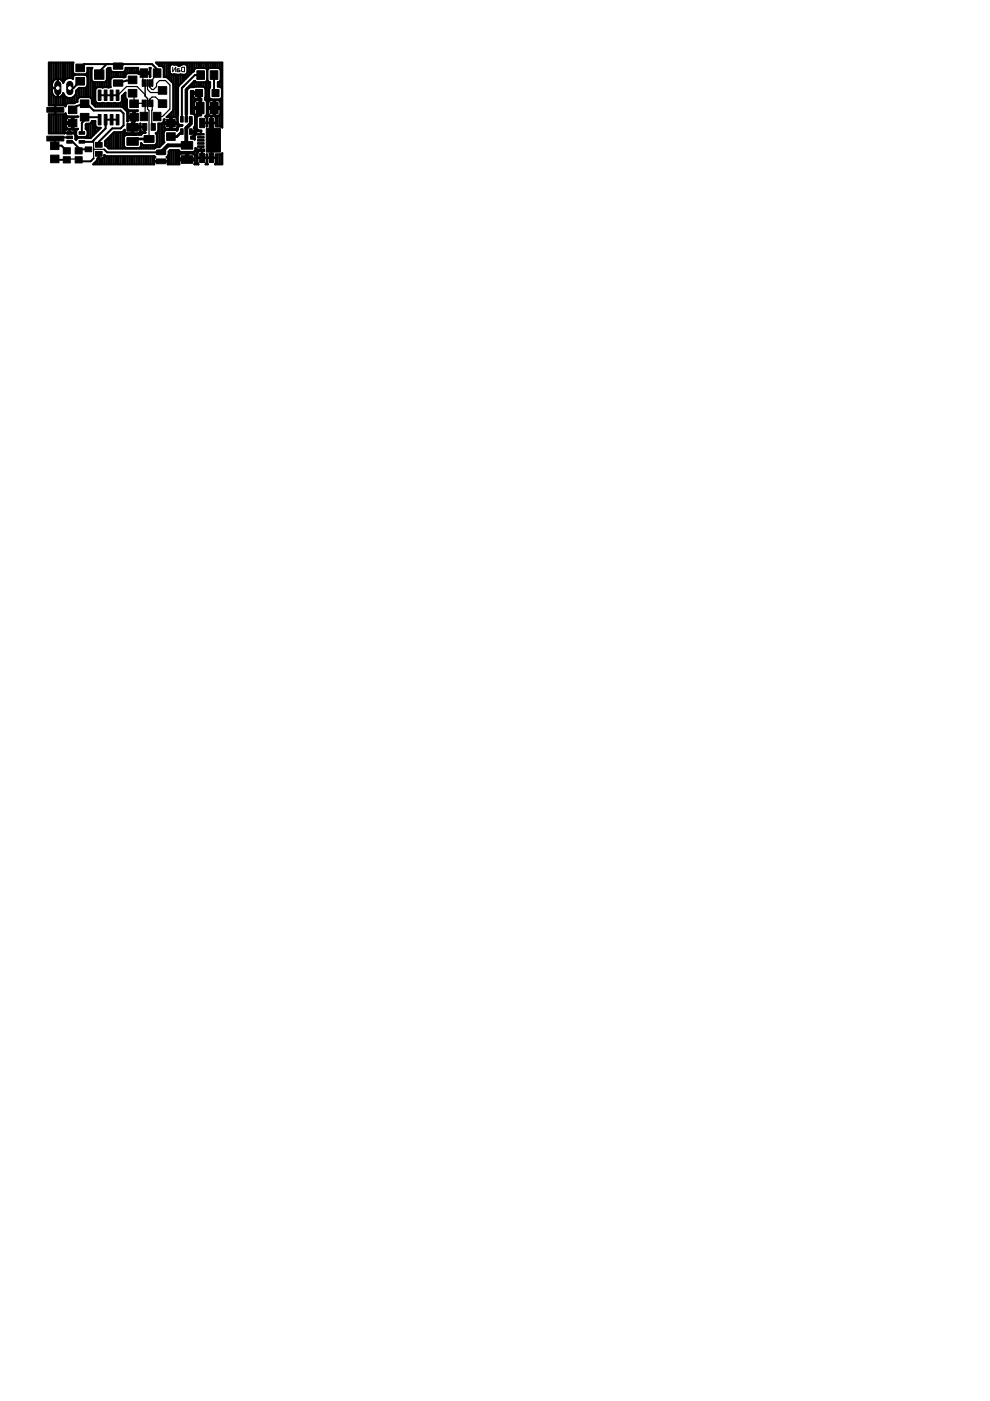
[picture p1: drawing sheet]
<svg xmlns="http://www.w3.org/2000/svg" width="210mm" height="297mm" viewBox="0 0 210 297" stroke-linecap="round" stroke-linejoin="round" font-family="sans-serif">
<g fill="#000" stroke="#000" stroke-width=".21">
<path d="M36.6 14.3v.9zM37.3 14.3v.9zM37.3 14.3l-.7 .9zM37.5 14.7v.5zM37.5 15.2h.5zM37.5 14.7l.2-.1zM37.7 14.6h.3zM38 15.2l.2-.2zM37.5 14.9h.5zM38 14.9l.2 .1zM38.5 14.4v.6zM38.5 14.4l.1-.1z"/>
<path d="M38.5 15l.1 .2zM38.6 14.3h.5zM39.1 14.3v.9zM38.6 15.2h.5z"/>
<path d="M33.1 31.9l.5-.1 1.5 .1v.8l-.5 .1-1.4-.1z" fill-rule="evenodd"/>
</g>
<g fill="#000" stroke="#000" stroke-width=".21">
<path d="M16.1 13.6h1.8v1.6h-1.8zM16.1 16.4h1.8v1.6h-1.8zM20 14.8h2v2h-2zM20.8 19.1h.6v2.2h-.6zM22.1 19.1h.6v2.2h-.6zM23.4 19.1h.6v2.2h-.6zM24 17h2v1.3h-2zM24 13.4h2v1.3h-2zM24.6 19.1h.6v2.2h-.6zM27.2 16.1h1.8v1.6h-1.8zM27.2 19h1.8v1.6h-1.8zM29.7 14.6h1.6v1.8h-1.6z"/>
<path d="M30.1 16.9h.3v1.4h-.3zM30.6 16.9h.3v1.4h-.3zM31.1 16.9h.3v1.4h-.3zM31.6 16.9h.3v1.4h-.3zM32.1 16.9h.3v1.4h-.3zM32.5 14.6h1.6v1.8h-1.6zM33.6 18.4h1.7v1.6h-1.7zM41.5 19h1.4v1.5h-1.4zM41.7 15h1.6v1.8h-1.6zM44.6 15h1.6v1.8h-1.6zM45 19h1.4v1.5h-1.4zM9.9 28.9h3.6v1h-3.6z"/>
<path d="M9.9 22.8h3.6v1h-3.6zM10.7 32.9h1.8v1.6h-1.8zM10.7 30.1h1.8v1.6h-1.8zM13.4 31.3h1.5v1.3h-1.5zM13.4 33.2h1.5v1.3h-1.5zM14.2 29.8h1.1v.6h-1.1zM14.2 28.8h1.1v.6h-1.1zM14.2 27.9h1.1v.6h-1.1zM14.5 22.5h1.8v1.6h-1.8zM14.5 25.3h1.8v1.6h-1.8zM15.9 31.3h1.5v1.3h-1.5zM15.9 33.2h1.5v1.3h-1.5z"/>
<path d="M16.8 27.9h1.1v.6h-1.1zM16.8 29.8h1.1v.6h-1.1zM17 24h1.9v1.7h-1.9zM17 21.2h1.9v1.6h-1.9zM18.1 31.2h1.4v1h-1.4zM20.3 32.1h1.4v1h-1.4zM20.3 30.2h1.4v1h-1.4zM20.8 24.3h.6v2.2h-.6zM22.1 24.3h.6v2.2h-.6zM23.4 24.3h.6v2.2h-.6zM24.6 24.3h.6v2.2h-.6zM26.9 29.2h2.4v1.6h-2.4z"/>
<path d="M26.9 26.2h2.4v1.6h-2.4zM27.5 21.2h1.8v1.6h-1.8zM27.5 24h1.8v1.7h-1.8zM29.7 23.8h1.6v1.8h-1.6zM30.1 21.2h.3v1.4h-.3zM30.2 26.2h.9v1.4h-.9zM30.5 28.7h2.2v1.5h-2.2zM30.6 21.2h.3v1.4h-.3zM31.1 21.2h.3v1.4h-.3zM31.6 21.2h.3v1.4h-.3zM32 26.2h.9v1.4h-.9zM32.1 21.2h.3v1.4h-.3z"/>
<path d="M32.5 23.8h1.6v1.8h-1.6zM33.1 33.7h2v1h-2zM33.6 21.2h1.7v1.6h-1.7zM35.3 28.2h1.8v1.6h-1.8zM35.3 25.3h1.8v1.6h-1.8zM38.3 24.7h.5v1.2h-.5zM38.3 27.3h.5v1.2h-.5zM38.4 30h2.5v1.6h-2.5zM38.4 33h2.5v1.6h-2.5zM39.2 24.7h.6v1.2h-.6zM40.2 24.7h.5v1.2h-.5zM40.2 27.3h.5v1.2h-.5z"/>
<path d="M41.7 21.7h1.6v2.4h-1.6zM41.9 28.3h1.4v.3h-1.4zM41.9 30.9h1.4v.3h-1.4zM41.9 29h1.4v.3h-1.4zM41.9 29.6h1.4v.3h-1.4zM41.9 30.2h1.4v.4h-1.4zM42.3 32.5h1v2h-1zM42.3 25.1h1v2h-1zM43.7 27.3h3v5h-3zM44.3 25.1h1v2h-1zM44.3 32.5h1v2h-1zM44.6 21.7h1.6v2.4h-1.6z"/>
</g>
<g fill="#000" stroke="#000" stroke-width=".42">
<path d="M10.4 13.3v9zM10.6 13.3v9zM10.9 13.3v9zM11 18.7v.8zM11 18.7h1.2zM11 17.8v.8zM11.1 17.6l-.1 .2zM11 19.5l.1 .2zM11.1 17.4v.2zM11.1 19.7v.2zM11.2 17.3l-.1 .1zM11.3 17.1l-.1 .2z"/>
<path d="M11.3 17.1l.2-.1zM11.3 13.3v3.8zM11.5 17l.1-.1zM11.6 16.9l.2-.1zM11.7 13.3v3.5zM11.8 16.8l.2-.1zM12 16.7h.1zM12.1 13.3v3.4zM12.2 18.7v1.9zM11 18.6h1.2zM12.2 16.7v1.9zM12.3 16.7v1.9z"/>
<path d="M12.3 16.7h.2zM12.4 13.3v3.4zM12.5 16.7l.2 .1zM12.7 16.8l.2 .1zM12.8 13.3v3.5zM12.9 16.9l.1 .1zM13 17l.2 .1zM13.2 17.1l.1 .2zM13.2 13.3v3.8zM13.3 17.3l.1 .1zM13.4 19.9l-.1 .2zM13.4 17.4v.2z"/>
<path d="M13.4 19.7v.2zM13.6 17.1l-.2 .5zM13.6 13.3v4zM13.6 17.1l.4-.4zM13.9 13.3v3.5zM14 16.7l.5-.2zM14.3 13.3v3.3zM14.5 16.5h.5zM14.7 13.3v3.2zM15 16.5l.5 .2zM15.1 13.3v3.2zM15.5 13.3v3.4z"/>
<path d="M15.5 13.5v1.8zM15.6 13.3l-.1 .2zM15.5 16.3v.4zM15.6 16.1l-.1 .2zM15.5 15.3l.1 .2zM10.4 13.3h5.2zM15.6 16.1l.2-.2zM14.8 18.7h.8zM15.6 15.5l.2 .2zM15.8 15.9l.2-.1zM15.8 15.7v.2zM15.8 15.7l.2 .1z"/>
<path d="M16 15.8h2zM16.1 19.2v.5zM16.1 19.7l-.2 .5zM16.2 19.2v2.5zM16.6 18.8v2zM16.1 19.2l.6-.6zM16.9 18.6v2zM17 17.2l-1.4 1.5zM17.3 18.6v2zM17.7 18.6v2zM17.8 13.6l-.8 .8zM18 15.8l.2 .1z"/>
<path d="M16.7 18.6h1.3zM18.1 18.6v2zM18 15.8l.2-.1zM18.2 15.9l.2 .2zM18 18.6l.2-.1zM18.4 15.5l-.2 .2zM18.4 16.1l.1 .2zM18.2 18.5l.2-.1zM18.4 15.5v.6zM18.4 18.3v2.3zM18.5 14.4v.9zM18.5 15.3l-.1 .2z"/>
<path d="M18.5 16.3v1.9zM18.5 18.2l-.1 .2zM18.8 14.4v6.2zM19.2 14.4v6.3zM19.4 14.7v2.2zM19.5 14.5l-.1 .2zM19.4 16.9l.1 .2zM19.6 17.2v4.8zM18.5 14.4h1.1zM19.5 17.1l.2 .2zM19.7 17.3l.2 .1zM19.9 17.4v5z"/>
<path d="M20.3 18.8l-.1 .2zM20.3 17.4v1.4zM20.3 18.8l.2-.2zM20.5 18.6l.2-.1zM20.7 17.4v1.1zM20.7 18.5h.8zM21 15.2v.6zM21.1 17.4v1.1zM21.4 17.4v1.1zM21.5 18.5l.3 .1zM21.8 18.6l.2-.1zM21.8 17.4v1.2z"/>
<path d="M22 18.5h.8zM19.9 17.4h2.3zM22.2 17.4v1.1zM22.2 17.4l.2-.1zM22.5 17.1l-.1 .2zM22.5 17.1v1.4zM22.6 13.6l-1.6 1.6zM22.6 14.7v2.2zM22.6 16.9l-.1 .2zM22.8 18.5l.2 .1zM22.9 14.4v4.1zM23 14.4l-.4 .3z"/>
<path d="M23 18.6l.2-.1zM17.8 13.6h5.2zM22.6 13.6h.4zM23 14.4h.2zM23.2 18.5h.3zM23.3 14.4v4.1zM23.4 16.8v1.6zM23.5 16.6l-.1 .2zM23.4 14.4v.4zM23.2 14.4h.2zM23.4 18.4l.1 .1zM23.5 16.6l.2-.2z"/>
<path d="M23.4 14.8l.1 .2zM23.7 16.4l.2-.1zM23.5 15l.2 .2zM23.7 15.2v1.2zM23.9 16.3h2.2zM23.7 15.2l.2 .1zM24 15.3v1zM24.4 15.3v1zM23 13.6h1.6zM24.8 15.3v1zM25.1 13.9l-.1 .1zM24.6 13.6l.4 .4z"/>
<path d="M25.2 15.3v1zM25.5 15.3v1zM25 14h.8zM25.9 15.3v1zM26.1 16.3l.2 .1zM23.9 15.3h2.2zM26.2 13.6l-.4 .4zM26.3 16.4l.3-.1zM26.3 15.2v1.2zM26.3 19.9v3.1zM26.1 15.3l.3-.1zM26.5 15l-.1 .2z"/>
<path d="M26.6 19.6l-.8 .8zM26.6 16v.3zM26.7 15.8l-.1 .2zM26.6 14.4v.4zM26.6 14.8l-.1 .2zM26.7 14.4v1.4zM26.7 15.8l.2-.2zM25 17.6l1.8-.5zM26.9 15.6l.2-.1zM27.1 14.4v1.1zM27.1 15.5h2zM27.4 14.4v1.1z"/>
<path d="M27.8 14.4v1.1zM26.8 17.1h1.2zM28.1 16.9l-.1 .2zM28.2 14.4v1.1zM28.5 14.4v1.1zM28.9 14.4v1.1zM29.1 15.5l.3 .1zM29.3 14.5v.8zM29.3 14.4v.1zM26.6 14.4h2.7zM29.3 15.3v.3zM29.4 15.7h.9z"/>
<path d="M28.7 15.2h.8zM29.7 15.3v.4zM30 15.3v.4zM29.5 15.2l.8 .7zM30.3 15.3v.4zM29.3 15.3h1zM30.7 15.3v.4zM30.7 15.7h1.1zM30.8 15.3v.4zM31.2 15.3v.4zM31.5 15.3v.4zM31.7 14.4l.1 .1z"/>
<path d="M31.8 14.5v.8zM30.7 15.3h1.1zM31.8 15.7v.6zM31.9 16.2l-.1 .1zM31.9 14.5v1.7zM31.7 14.4h.2zM26.2 13.6h6zM33.1 13.3l.7 .7zM33.4 14.8l-.1 .7zM33.4 13.3v.3zM32.2 13.6l1.2 1.2zM33.8 14h.4z"/>
<path d="M33.8 13.3v.7zM34.2 13.3v.7zM34.2 14l.3 .1zM34.5 14.1l.1 .1zM34.5 13.3v.8zM34.6 14.2l.1 .3zM34.7 14.5v1.8zM34.7 16.3h.5zM34.9 13.3v3zM35.2 16.3l.3 .1zM35.3 13.3v3.1zM35.5 16.4l.2 .3z"/>
<path d="M35.6 13.3v3.3zM35.7 16.7l1 .9zM36 14.1v1zM36.1 13.9l-.1 .2zM36 13.3v.7zM36 15.5v1.5zM36.1 13.9l.2-.2zM36.3 13.7l.2-.1zM36.4 13.3v.4zM36.4 15.8v1.6zM36.5 13.6h.2zM36.7 17.6l.1 .3z"/>
<path d="M36.7 13.6l.2 .1zM36.8 17.9v.3zM36.8 18.2v5.1zM36.8 13.3v.3zM36.8 15.8v9zM36.9 15.8l.2 .1zM37.1 13.3v.3zM37.1 15.9v8.9zM37.1 15.9h.3zM37.5 13.3v.4zM37.5 15.9v9.2zM37.8 18.5v.3z"/>
<path d="M37.9 18.2l-.1 .3zM37.8 13.9h.3zM37.9 18.2l.7-.7zM37.9 13.3v.6zM37.9 15.9v2.3zM37.4 15.9h.5zM38.1 13.9l.2-.2zM37.9 15.9h.3zM38.3 13.3v.4zM38.3 15.8v2zM38.2 15.9l.1-.1zM38.3 13.7l.2-.1z"/>
<path d="M38.3 15.8l.2 .1zM38.5 13.6h.7zM38.6 18.7v6.6zM38.6 17.5l2.3-2.3zM38.6 13.3v.3zM38.6 15.9v1.5zM38.5 15.9h.3zM39 13.3v.3zM39 15.9v1.2zM38.7 18.5l.4-.3zM38.6 18.7l.5-.5zM38.8 15.9h.4z"/>
<path d="M39.2 13.6l.3 .1zM39.4 19v5.2zM39.4 13.3v.4zM39.4 15.8v.9zM39.2 15.9l.3-.2zM39.5 13.7l.2 .2zM39.8 18.8l-.1 .3zM39.7 15.6l-.2 .1zM39.7 13.9l.1 .2zM39.7 18.6l-.3 .4zM39.8 15.1v.2zM39.8 15.3l-.1 .3z"/>
<path d="M39.8 14.1v.3zM39.8 14.4v.7zM39.8 13.3v3zM39.8 18.6v.3zM39.8 18.8l.2-.2zM40 18.6l.3-.1zM40.1 13.3v2.6zM40.1 18.2v.4zM40.3 18.5h.3zM40.5 19.3v4.8zM40.5 13.3v2.3zM40.5 17.9v.6z"/>
<path d="M40.6 18.5h.5zM40.9 15.2l.2-.1zM40.9 13.3v1.9zM40.9 17.5v1zM40.9 19.3v4.8zM41 19.9h1zM41 19.3v.3zM40.5 19.3h.5zM41.1 18.5l.2-.1zM41.1 14.9v.2zM41.2 14.7l-.1 .2zM41.4 14.5l-.2 .2z"/>
<path d="M41.2 17.2l-1.5 1.4zM41.3 13.3v1.3zM41.3 17.2v1.2zM41.3 19.6v.3zM41.3 15.9l-2.2 2.3zM41.3 18.4h1.8zM41.4 14.5l.2-.1zM41.2 17.2l.2 .1zM41.6 14.4h1.9zM41.4 17.3l.2 .1zM41.6 13.3v1.1zM41.6 17.4v1z"/>
<path d="M41.6 19.6v.3zM42 13.3v1.1zM42 17.4v1zM42 19.6v.3zM42 19.9v1zM41 19.6h1zM42.2 19.7l.3 .3zM42 19.9h.4zM42.4 13.3v1.1zM42.4 17.4v1zM42.5 20v2.9zM42.4 15.8l.1 .1z"/>
<path d="M41.3 15.9h1.2zM42.8 13.3v1.1zM42.8 17.4v1zM43.1 18.4l.2 .1zM43.1 13.3v1.1zM43.1 17.4v1zM43.3 18.5l.2 .1zM43.5 14.4l.2 .1zM41.6 17.4h1.9zM43.5 18.6l.1 .3zM43.5 13.3v1.1zM43.5 17.4v1.3z"/>
<path d="M43.6 18.9v1.7zM43.7 14.5l.2 .2zM43.5 17.4l.2-.1zM43.9 14.7v.2zM43.9 17.2l-.2 .1zM43.9 13.3v1.5zM43.9 17.1v7.9zM43.9 14.9v2.1zM43.9 17v.2zM44 14.9v2.1zM44.1 14.7l-.1 .2zM44 17l.1 .2z"/>
<path d="M44.2 14.5l-.1 .2zM44.1 17.2l.1 .1zM44.2 14.5l.2-.1zM44.3 13.3v1.2zM44.3 17.4v4.1zM44.4 18.6l-.1 .3zM44.4 18.6l.2-.1zM44.2 17.3l.2 .1zM44.4 14.4h1.9zM44.6 17.4v1.1zM44.6 13.3v1.1zM45 13.3v1.1z"/>
<path d="M45.4 13.3v1.1zM45.4 19.4l.3 .3zM45.4 15.9v3.5zM45.8 13.3v1.1zM46.1 13.3v1.1zM46.2 17.4v1zM46.2 18.4h.4zM46.3 14.4l.2 .1zM46.5 13.3v1.2zM46.5 17.4v1zM46.3 17.4l.2-.1zM46.5 14.5l.2 .2z"/>
<path d="M46.6 18.4l.2 .1zM46.7 17.2l-.2 .1zM46.7 14.7l.1 .2zM46.8 14.9v2.1zM46.8 17l-.1 .2zM46.8 18.5l.2 .1zM46.9 13.3v5.2zM47 18.6l.1 .3zM47.1 18.9v1.7zM33.1 13.3h14zM10.4 24.2v4.1zM10.4 28.3h3.2z"/>
<path d="M10.4 22.3h1.3zM10.6 24.2v4.1zM10.9 24.2v4.1zM11.1 19.9l.1 .2zM11.2 20.1l.1 .1zM11.3 20.2v2.1zM11.3 24.2v4.1zM11.3 20.2l.2 .2zM11.5 20.4l.1 .1zM11.6 29.5v1.4zM11.6 30.9h1.4zM11.7 23.3v.9z"/>
<path d="M10.4 24.2h1.3zM11.7 22.3v.9zM11.7 20.5v2.7zM11.7 23.3v5zM11.7 29.4l-.1 .1zM11.7 29.1v.3zM11.8 23.3v.9zM11.8 22.3v.9zM11.8 22.3h1.8zM11.6 20.5l.2 .1zM11.6 33.7l.2 .2zM11.8 20.6h.2z"/>
<path d="M12.1 20.6v1.7zM12.1 24.2v4.1zM12 20.6h.1zM12.3 18.7v1.9zM12.4 20.6v1.7zM12.4 24.2v4.1zM12.3 20.6h.2zM12.5 20.6h.2zM12.8 20.5v1.8zM12.8 24.2v4.1zM12.7 20.6l.2-.1zM12.9 20.5l.1-.1z"/>
<path d="M13 30.9l1.2 1.1zM13.2 20.2l-.2 .2zM13.2 20.2v2.1zM13.2 24.2v4.1zM13.3 20.1l-.1 .1zM11.8 24.2h1.8zM13.6 22.3l.1 .1zM13.6 20.1v2.2zM13.6 24.2v4.1zM13.4 19.7l.2 .5zM13.6 24.2h.1zM13.7 28.2h1.1z"/>
<path d="M13.7 27.9v.3zM13.7 27.7v.2zM13.7 22.4h.1zM13.8 27.6l-.1 .1zM13.7 24.2h.1zM13.8 27.6l.1-.1zM13.8 22.4l.1 .1zM13.9 24.1l-.1 .1zM13.9 24v.2zM13.9 22.4v.2zM14 22.1l-.1 .3zM13.9 20.5v1.8z"/>
<path d="M13.9 24.3v3.2zM14 27.5h.1zM13.9 24.2l.1 .2zM14 22.1l.2-.1zM13.6 20.2l.4 .4zM14.1 26.3v.6zM14.1 26.3h1.1zM14.1 25.2v.7zM14.1 25.1v.1zM14.1 26.9v.2zM14.2 25l-.1 .1zM14.1 27.5h.7z"/>
<path d="M14.1 27.1l.1 .1zM14.2 25v-.1zM11.8 33.9h2.4zM14 24.4l.2 .2zM14.2 22l.2-.1zM14.2 27.2v.1zM14.2 24.9h.2zM14.3 20.7v1.2zM14.3 24.7v.2zM14.3 25.9v.4zM14.3 27.3v.2zM14.2 27.3h.2z"/>
<path d="M14.4 24.9l.1-.1zM14.2 24.6l.2 .1zM14.4 21.9h1.3zM14.4 27.3h.1zM14.5 24.8h.7zM14 20.6l.5 .2zM14.7 20.8v1.1zM14.7 24.7v.1zM14.7 25.9v.4zM14.8 27.5v.7zM14.8 27.5h.6zM14.8 28.2h1z"/>
<path d="M11.7 29.1h3.1zM14.5 20.8h.5zM15.1 20.8v1.1zM15.1 24.7v.1zM15.1 25.9v.4zM15.2 26.3v1zM14.5 27.3h.7zM15.2 25.9v.4zM14.1 25.9h1.1zM15.2 24.8v1.1zM15.2 25.9h.4zM15.4 27.5h.1z"/>
<path d="M14.8 30.1h.6zM15.5 20.6v1.3zM15.5 24.7v1.2zM15.5 26.3v1.2zM15.5 27.5h.1zM15 20.8l.6-.2zM15.6 26.3v1zM15.2 26.3h.4zM15.6 24.8v1.1zM15.6 24.8h.8zM15.6 27.5l.1 .1zM15.7 27.6l.1 .1z"/>
<path d="M15.8 27.7v.2zM15.8 27.9v.3zM15.8 28.2v.2zM15.8 20.3v1.5zM15.8 24.7v.1zM15.8 27.3v1.2zM15.9 28.5l.1 .2zM15.9 21.7h.1zM15.9 20.2l-.3 .4zM16 28.7v.8zM16 29.5l.1 .2zM16 21.7h.1z"/>
<path d="M16.1 21.7l.3-.1zM16.1 27.8v.8zM16.2 27.6l-.1 .2zM16.2 29.5l-.1 .2zM16.2 24.7v.1zM16.2 27.3v.4zM16.2 28.7v.9zM16.1 28.6l.1 .2zM16.2 27.6l.2-.2zM16.2 29.5l.2-.2zM15.4 23.3l.8-.8zM15.6 27.3h.8z"/>
<path d="M16.2 28.8l.2 .2zM16.4 27.4l.1-.1zM16.4 29.3l.2-.1zM16.4 24.7v.1zM14.4 24.7h2zM16.4 21.1v.5zM16.5 20.8l-.1 .3zM16.4 27.3h.1zM16.5 20.8l.2-.1zM16.6 29v.2zM16.4 29l.2 .1zM16.6 29.2h1.5z"/>
<path d="M15.4 30.1l1.3 1.2zM16.7 31.3v.7zM16.7 31.7v.3zM16.7 20.7l.2-.1zM16.9 20.6h2.1zM16.9 29.1v.1zM16.7 33.9h.3zM17.3 29.1v.1zM17 33.9l.3 .3zM17.4 26.1v2.1zM17.7 29.1v.1zM16.2 22.5l1.7-.5z"/>
<path d="M17.9 25.5l-.5 .6zM17.9 24.8v.7zM18.1 29.1v.1zM16.6 29.1h1.5zM18.1 29.2l.1 .1zM18.2 26.4v.9zM18.2 27.3l.1 .1zM18.2 29.3h1zM18.3 27.4l.2 .2zM18.1 29.1l.2-.1zM18.3 26.2l-.1 .2zM18.4 26.2v1.3z"/>
<path d="M18.4 28.8v.5zM18.5 27.6l.1 .2zM18.3 29l.2-.2zM18.6 27.8v.8zM18.6 28.6l-.1 .2zM16.7 31.7h2.1zM18.8 26.2v3.1zM17.9 22l1 .5zM18.3 26.2h.7zM19 20.6l.2 .1zM19.2 26.2v3.1zM19 26.2h.2z"/>
<path d="M19.2 20.7l.2 .1zM21.4 27.1l-2.2 2.2zM17.3 34.2h1.9zM19.4 26l-.2 .2zM19.4 20.8l.1 .3zM19.5 25.8l-.1 .2zM19.5 21.1v.8zM19.5 21.9l.7 .7zM17.4 30.1h2.1zM19.6 25.7v3.2zM19.7 34.8h13zM19.2 34.2l.7-.6z"/>
<path d="M19.5 30.1l.4-.3zM22.4 27.2l-2.5 2.6zM18.9 22.5l1 .9zM19.9 34.7l-.2 .1zM19.9 25.7v2.9zM19.9 34.6v.2zM20.2 22.6h5.5zM20.2 25.7v.9zM19.5 25.7h.7zM20.2 19v2.4zM20.3 21.6v1zM20.3 26.8v1.4z"/>
<path d="M20.3 34.3v.5zM20.2 26.6l.1 .2zM20.2 21.4l.1 .2zM20.3 26.8l.2 .2zM20.3 21.6l.2 .2zM20.6 34l-.7 .7zM20.7 33.6v.1zM20.7 33.7l-.1 .3zM20.7 21.9v.7zM20.7 27.1v.7zM20.7 33.6v1.2zM20.5 27l.2 .1z"/>
<path d="M20.5 21.8l.2 .1zM20.9 32.7v.9zM20.7 33.6h.2zM21 30.1v.6zM21 32.7v.9zM21.1 21.9v.7zM21.1 27.1v.3zM21.1 33.6v1.2zM21.1 25.4v.5zM21.1 24.8v.6zM17.9 24.8h3.2zM20.7 27.1h.7z"/>
<path d="M21.4 21.9v.7zM21.4 33.6v1.2zM20.7 21.9h.8zM21 33.6h.7zM21.5 21.9l.3-.1zM21.8 21.8v.8zM21.8 33.5v1.3zM21.7 33.6l.1-.1zM21.8 21.8l.2 .1zM22 33.4l-.1 .1zM22.1 33.3l-.1 .1zM22.1 33.2v.1z"/>
<path d="M22.1 32.9v.3zM22.2 21.9v.7zM22.2 32.9v1.9zM22.2 30l.1 .1zM22.1 32.9l.1 .1zM22.3 30.1v.8zM22.3 30.9l.2 .1zM22.4 25.4h1.3zM22.4 25.4v1.2zM22.4 26.6v.6zM21.1 20.2h1.3zM22.5 31l.6 .5z"/>
<path d="M22.5 21.9v.7zM22.5 29.6v1.4zM22.5 33.1v1.7zM22.2 33l.4 .1zM22.1 31.7l.6 .6zM22 21.9h.8zM22.9 21.8v.8zM22.9 29.3v2.1zM22.9 33.1v1.7zM22.8 21.9l.2-.1zM23.1 31.5h9.6zM23 21.8l.2 .1z"/>
<path d="M23.3 21.9v.7zM23.3 28.9v2.6zM23.3 33.1v1.7zM23.7 25.4h1.2zM22.4 20.2h1.3zM23.7 21.9v.7zM23.7 28.5v3zM23.7 33.1v1.7zM23.8 27.2l-2.8 2.9zM24 21.9v.7zM24 28.2v3.3zM24 33.1v1.7z"/>
<path d="M23.2 21.9h.9zM24.2 28l-2 2zM24.1 21.9l.2-.1zM24.4 21.9v.7zM24.4 28v3.5zM24.4 33.1v1.7zM24.3 21.8l.2 .1zM24.8 21.9v.7zM24.8 28v3.5zM24.8 33.1v1.7zM23.7 20.2h1.2zM25.2 21.9v.7z"/>
<path d="M25.2 28v3.5zM25.2 33.1v1.7zM24.5 21.9h.9zM24.2 28h1.2zM25.5 21.8v.8zM25.5 28v3.5zM25.5 33.1v1.7zM25.4 21.9l.2-.1zM25.6 23.4l.6 .7zM19.9 23.4h5.7zM23.8 27.2h1.8zM25.4 28h.3z"/>
<path d="M25.7 22.6l.3 .1zM25.6 21.8l.2-.2zM25.8 20.4v1zM25.8 21.4v.2zM25.9 20.3v2.4zM25.9 28v3.5zM25.9 33.1v1.7zM25.7 28l.3-.1zM26 22.7l.3 .3zM26.2 24.1v2.5zM26.2 26.6l-.6 .6zM26.3 23l.6 .6z"/>
<path d="M26.3 29.1v1.8zM26.4 28.8l-.1 .3zM26.3 27.6v3.9zM26.3 33.1v1.7zM26.3 30.9l.1 .2zM26.4 28.8l.2-.1zM26.5 27.5v.4zM26.5 27.5l-.5 .4zM26.5 27.9v.1zM26.5 28v.1zM26.4 31.1l.2 .2zM26.6 28.7l.2-.1z"/>
<path d="M26.6 19.6v1.1zM26.5 28.1l.1 .1zM26.7 20.9v2.5zM26.7 28.2v.4zM26.7 31.3v.2zM26.7 33.1v1.7zM26.6 20.7l.1 .2zM26.6 28.2h.1zM26.8 28.6h1.5zM26.6 31.3l.2 .1zM26.7 28.2l.1 .1zM26.7 20.9l.2 .2z"/>
<path d="M26.9 23.6l.1 .3zM26.9 21.1v1.8zM27 23.9v.3zM27 24.2v1.5zM26.9 22.9l.1 .3zM27.1 23.2v2.5zM27.1 28.3v.3zM27.1 33.1v1.7zM27.1 25v.7zM27.1 25h1.1zM27.1 24v.6zM27.1 23.9v.1z"/>
<path d="M27.2 23.8l-.1 .1zM27.2 23.8v-.1zM27 23.2l.2 .1zM27.2 23.7l.1-.1zM27.3 23.6h.2zM27.2 23.3l.2 .1zM27.4 23.4v.2zM27.4 24.6v.4zM27.4 28.3v.3zM27.4 33.1v1.7zM27.5 23.6h.7zM27.8 23.4v.2z"/>
<path d="M27.8 24.6v.4zM27.8 28.3v.3zM27.8 33.1v1.7zM27.9 27.2v1.1zM26.8 28.3h1.1zM27.9 26.1v.7zM27.9 26.8h.4zM28.2 23.4v.2zM28.2 24.6v.4zM28.2 26.1v.7zM28.2 27.2v1.4zM28.2 33.1v1.7z"/>
<path d="M27.9 26.1h.3zM28.2 25v1.1zM27.1 24.6h1.1zM28.2 23.6v1zM28.2 24.6h.4zM28.3 26.8v.4zM28.3 27.2h1.5zM28.3 27.2v1.1zM27.9 27.2h.4zM28.3 25.7v1.1zM28.3 25.7h.3zM28.4 28.6h.2z"/>
<path d="M28.5 23.4v1.2zM28.5 25v.7zM28.5 26.8v.4zM28.5 28.3v.3zM28.5 33.1v1.7zM28.6 25v.7zM28.2 25h.4zM28.6 23.6v1zM28.6 23.6h.5zM28.6 28.6h.2zM28.8 28.6h1.2zM28.9 23.4v.2z"/>
<path d="M28.9 26.8v.4zM28.9 28.3v.3zM28.9 33.1v1.7zM29.2 23.5l-.1 .1zM27.4 23.4h1.8zM29.3 26.8v.4zM29.3 28.3v.3zM29.3 33.1v1.7zM28.3 28.3h1.1zM26.8 31.4h2.6zM29.4 28.3l.1-.1zM29.5 28.2h.1z"/>
<path d="M29.4 31.4l.3-.1zM29.7 26.8v.4zM29.7 28.1v.5zM29.7 31.3v.2zM29.7 33.1v1.7zM29.7 28.1l-.1 .1zM29.7 28v.1zM29.8 26.2v.6zM28.3 26.8h1.5zM29.8 27.2v.7zM29.8 27.9l-.1 .1zM29.8 26.9v.8z"/>
<path d="M29.8 26.9h.9zM29.8 26.2v.7zM29.8 27.7v.1zM29.8 31.1l-.1 .2zM29.8 27.8l.1 .1zM29.9 30.4v.5zM29.9 30.9l-.1 .2zM30 28.4v.2zM29.9 27.9l.1 .1zM30 28.4l.2-.2zM30 30.4v.1zM30 28v.4z"/>
<path d="M30 30.5v1zM30 33.1v1.7zM30 28l.1 .1zM30.1 28.1h.1zM30.2 28.2l.2-.1zM30 30.5l.2 .2zM30.4 28.1h.5zM30.2 30.7l.2 .1zM30.4 30.8v.7zM30.4 33.1v1.7zM30.7 26.9v1.2zM30.2 28.1h.5z"/>
<path d="M30.8 30.8v.7zM30.8 33.1v1.7zM30.7 28.1h.2zM31.2 30.8v.7zM31.2 33.1v1.7zM31.5 30.8v.7zM31.5 33.1v1.7zM31.9 30.8v.7zM31.9 33.1v1.7zM32.3 30.8v.7zM32.3 33.1v1.7zM32.7 30.8v.7z"/>
<path d="M32.7 33.1v1.7zM32.7 34.2v.6zM32.7 34.2h1.4zM32.7 33.7v.5zM32.7 33.5v.2zM32.8 33.4l-.1 .1zM22.6 33.1h10.1zM32.7 31.5l.2-.2zM32.8 33.4l.1-.1zM30.4 30.8h2.4zM32.7 33.1l.2 .2zM32.9 31.3l.3-.1z"/>
<path d="M32.8 30.8l.2-.1zM33 28.2l.2 .2zM33 30.6v.7zM33.2 28.4l.1 .2zM33.2 30.5l-.2 .2zM33.2 31.2h.6zM33.3 28.6v1.7zM33.3 30.3l-.1 .2zM33.1 28.2h.2zM33.4 28v3.2zM33.5 28l-.2 .2zM33.5 26.2v1.5z"/>
<path d="M33.5 27.7v.3zM33.8 26.2v5zM33.8 31.2l1-1zM22.7 32.3h11.4zM34.2 26.2v4.6zM34.2 34.2h1.4zM33.5 26.2h.7zM34.2 26.2l.3-.1zM34.5 26v4.5zM34.6 25.9l-.1 .2zM34.7 25.4v.3zM34.7 25.7l-.1 .2z"/>
<path d="M34.7 28v1.9zM34.8 27.8l-.1 .2zM34.8 30.2l.1-.1zM34.7 29.9l.1 .2zM34.8 27.8l.2-.2zM34.7 25.4l.2-.1zM34.9 26.3v.7zM34.9 26.3h1.1zM34.9 25.3v.6zM34.9 27v.1zM34.9 25.9v.4zM34.9 27.1v.6z"/>
<path d="M34.9 27.1l.1 .1zM35 27.6h.2zM35 27.2l.1 .1zM35.1 27.3h.1zM35.2 27.6h2.1zM35.2 27.3l.1 .1zM35.3 25.9v.4zM35.3 27.4v.2zM35.3 24.8h.7zM35.4 33.3l.1 .1zM35.5 33.4l.1 .1zM35.6 33.5v.2z"/>
<path d="M35.6 34.8h2.4zM35.6 33.7v.5zM35.6 34.2v.6zM35.6 33l-.2 .3zM35.6 24.5v.3zM35.6 25.9v.4zM35.6 27.4v.2zM35.6 32.9v1.9zM35.7 32.1v.6zM35.7 32.7l-.1 .3zM36 24.2v.6zM36 25.9v.4z"/>
<path d="M36 27.4v.2zM36 31.9v2.9zM36 31.8l-.3 .3zM36 24.8v1.1zM36 25.9h.4zM36 26.3v1.1zM35.3 27.4h.7zM34.9 25.9h1.1zM36.4 23.8v2.1zM36.4 26.3v1.3zM36.4 31.8v3zM36.4 24.8v1.1z"/>
<path d="M36.4 24.8h.8zM36.4 25.9v.4zM36.4 26.3h1.2zM36.4 26.3v1.1zM36 26.3h.4zM36.4 23.7l-1 1.1zM36.7 23.5l-.3 .2zM36.8 23.3l-.1 .2zM36.8 25.9v.4zM36.8 27.4v.2zM36.8 31.8v3zM37.1 25.9v.4z"/>
<path d="M37.1 27.4v.2zM37.1 31.8v3zM37.2 24.8l.1 .1zM36.4 27.4h.8zM37.3 27.6h.2zM37.3 24.9l.1 .1zM37.2 27.4l.1-.1zM37.4 25h.1zM37.3 27.3h.1zM37.5 25l.1 .1zM37.5 27.2l-.1 .1zM37.5 27.7l.2-.2z"/>
<path d="M37.5 25.9v.4zM37.5 27.2v.5zM37.5 31.8v3zM37.6 25.1v.2zM37.6 27.1l-.1 .1zM37.6 25.3v.6zM36.4 25.9h1.2zM37.6 26.3v.7zM37.6 27v.1zM37.7 27.2v.3zM37.8 26.9l-.1 .3zM37.7 24.6v1.4z"/>
<path d="M37.8 24.4l-.1 .2zM37.8 18.8v5.6zM37.8 26.9l.2-.1zM37.7 26l.1 .2zM36 31.8h1.9zM37.9 26.4v.4zM37.9 31.9v2.9zM37.9 31.8v.2zM38 26.8l.2-.1zM37.8 26.2l.2 .2zM38 34v.7zM38 34h1.4z"/>
<path d="M38 33v.6zM38 32.8v.2zM38 34.7v.1zM38.2 32.6l-.1 .1zM37.9 32l.2 .1zM38.2 32.6h.1zM38.2 26.7h.4zM38 26.4l.2 .1zM38.3 32.6h.1zM38.3 26.5v.2zM38.3 32.2v.4zM38.3 33.6v.4z"/>
<path d="M38.1 32.1l.2 .1zM38.4 32.6h1zM38.6 26.6v.1zM38.2 26.5h.4zM38.6 32.2v.4zM38.6 33.6v.4zM39 32.2v.4zM39 33.6v.4zM39.4 24.2h.1zM39.4 32.2v.4zM39.4 33.6v.4zM38 33.6h1.4z"/>
<path d="M39.4 32.6v1zM39.4 33.6h.4zM39.5 24.2v.9zM39.5 24.2h.2zM39.7 19.1v5.1zM39.8 32.2v1.4zM39.8 32.6v1zM39.8 32.6h1.1zM39.8 33.6v.4zM39.8 34h1.5zM40.1 32.2v.4zM40.1 33.6v.4z"/>
<path d="M40.5 24.1h.4zM40.5 32.2v.4zM40.5 33.6v.4zM40.5 27.9h.7zM40.5 29v.4zM40.5 29.4h.5zM40.5 29h.3zM40.9 24.1l.2 .1zM40.9 32.6h.1zM40.9 32.2v.4zM40.9 33.6v.4zM40.9 28.9v.5z"/>
<path d="M40.8 29l.1-.1zM38.3 32.2h2.7zM41 29.4l.2 .1zM41 19.9v.6zM41 32.6h.1zM40.9 28.9l.1-.1zM41 20.5v.2zM40.5 27.9l.5 .6zM41 20.7l.1 .1zM41.1 24.2l.2 .1zM41.1 27l.1 .1zM41 28.8h.1z"/>
<path d="M41.1 32.6l.1 .1zM41.2 27.1v.1zM41.2 28.7l-.1 .1zM41.1 20.8h.1zM41 32.2l.2-.1zM41.2 29.5l.1 .1zM41.2 27.2v.7zM41.2 27.9v.7zM41.2 28.6v.1zM41.2 23.1v1.1zM41.2 23.1h1.1zM41.2 21.7v1z"/>
<path d="M41.2 21.5v.2zM41.2 34.8h.9zM41.2 24.2v.1zM41.3 21.4l-.1 .1zM41.3 32v.8zM41.3 33.6v.4zM41.3 20.9v.6zM41.3 22.7v.4zM41.3 26.8v2.8zM41.3 32.8v.2zM41.3 29.5v.1zM41.3 28.8v.6z"/>
<path d="M41.4 28.6l-.1 .2zM41.2 20.8l.1 .1zM41.3 24.3l.1 .3zM41.3 33v.6zM39.8 33.6h1.5zM41.3 34v.7zM41.3 34.7v.1zM41.2 24.3l.1 .1zM41.4 21.3l-.1 .1zM41.3 26.8l-.2 .2zM41.4 32l-.2 .1zM41.4 24.6v.3z"/>
<path d="M41.4 24.9v.2zM41.3 24.4l.1 .1zM41.4 21.3h.1zM41.3 20.9h.1zM41.4 28.2v.3zM41.5 28.1l-.1 .1zM41.4 28.5h1.2zM41 28.5h.4zM41.4 31.4v.3zM41.4 31.7v.3zM41.4 25.1v.8zM41.4 25.9l.1 .1z"/>
<path d="M41.5 28v.1zM41.4 24.5h.1zM41.5 21.3h.1zM41.5 26v.4zM41.5 26.4l-.2 .4zM41.5 31.4v.1zM41.5 28l.1-.1zM41.5 24.5l.1 .1zM41.6 21.3h.7zM41.5 31.5l.1 .1zM41.6 27.9h.1zM41.6 31.6v3.2z"/>
<path d="M41.6 20.9v.4zM41.6 22.7v.4zM41.6 24.6v3.3zM41.6 31.6l.1 .1zM41.7 27.9l.1-.1zM41.7 25v2.2zM41.8 24.7l-.1 .3zM41.7 31.7h.1zM41.8 27.8h.8zM41.7 27.2l.1 .2zM41.8 24.7l.2-.1zM41.9 33.5v1z"/>
<path d="M41.9 33.5h.9zM41.9 32.4v1zM41.9 32.3v.1zM41.9 34.5v.1zM42 32.2l.1-.1zM41.8 27.4l.2 .2zM41.6 24.6h.4zM42 31.7v.5zM42 20.9v.4zM42 22.7v.4zM42 27.6v.2zM41.4 20.9h.6z"/>
<path d="M42 34.7l.1 .1zM42.1 32.1l.1-.1zM42.2 32h.1zM42 27.6l.2 .1zM42.3 32h.5zM42.3 23.1v1.4zM42.3 24.5h.4zM42.3 22.7v.4zM41.2 22.7h1.1zM42.3 21.3v1.4zM42.3 22.7h.4zM42.4 19.9v1z"/>
<path d="M42.4 31.7v.3zM42.4 20.9v1.8zM42.4 23.1v1.4zM42.4 27.7v.1zM42.5 22.9v.8zM42.6 31.2v.5zM41.8 31.7h.8zM42.6 27.8v.5zM42.3 23.1h.4zM42.7 23.1v1.4zM42.7 21.3v1.4zM42.7 27.7v.1z"/>
<path d="M42.2 27.7h.5zM42.7 20.9v.4zM42.4 20.9h.3zM42.8 31.7v.3zM41.9 33.4h.9zM42.8 32v1.4zM42.9 32v1.4zM42.9 32h.4zM42.9 33.5h.9zM43.1 31.7v.3zM43.3 31.7v.3zM42.6 31.7h.7z"/>
<path d="M43.5 20.7v.4zM43.5 24.7h.1zM43.5 26.1h.3zM43.6 20.6l-.1 .1zM43.6 34.8h.5zM43.6 21.2l.2 .2zM43.6 24.7l.1 .1zM43.7 24.8l.1 .1zM43.7 34.7l-.1 .1zM43.8 24.9v.1zM43.8 21.4l.1 .2zM43.8 24.4l-.2 .2z"/>
<path d="M43.8 25v1zM43.5 26h.3zM43.8 26.1v.7zM43.8 33.5v1zM43.8 34.5v.1zM43.8 32.7v.7zM42.9 33.4h.9zM43.9 21.6v2.6zM43.9 24.2l-.1 .2zM43.9 26.1v.7zM43.9 26.1h.9zM43.9 25v1z"/>
<path d="M43.9 24.9v.1zM43.9 33.5v1zM43.9 33.5h.9zM43.9 32.7v.7zM43.9 34.5v.3zM44 24.8l-.1 .1zM43.9 34.5v.1zM44 24.8v-.1zM44 24.7l.2-.1zM44 34.7v.1zM44.2 24.6h.1zM44.2 23.1v1.1z"/>
<path d="M44.2 23.1h1.1zM44.2 21.7v1zM44.2 21.5v.2zM44.2 24.2v.1zM44.3 21.4l-.1 .1zM44.3 22.7v.4zM44.3 24.3v.3zM44.3 24.6h.5zM44.2 24.3l.1 .1zM44.3 21.4l.1-.1zM44.3 18.9v1.7zM44.3 24.4l.1 .1z"/>
<path d="M44.4 21.3h.1zM44.3 20.6l.1 .2zM44.4 24.5h.1zM44.5 21.3h.1zM44.5 24.5l.1 .1zM44.6 21.3h.7zM44.4 20.8l.2 .2zM44.6 21v.3zM44.6 22.7v.4zM43.9 26h.9zM44.8 24.6v1.4zM43.9 33.4h.9z"/>
<path d="M44.6 21l.2 .1zM44.8 29.4l.4 .4zM44.8 26.1v3.3zM44.8 30.2v3.3zM42.8 26.1h2zM44.9 24.6v1.4zM44.9 24.6h.5zM44.9 26.1h.9zM44.9 33.5h.9zM45 21.1v.2zM45 22.7v.4zM45.2 29.8l-.4 .4z"/>
<path d="M45.3 21.3v1.4zM45.3 22.7h.4zM45.3 23.1v1.5zM44.6 24.6h.7zM45.3 22.7v.4zM44.2 22.7h1.1zM45.4 21.1v1.6zM45.4 23.1v1.5zM45.4 24.6h.1zM45.5 24.6l.1 .1zM45.6 34.8h1.5zM45.6 24.7l.1 .1z"/>
<path d="M45.7 21.3v1.4zM45.7 21.3h.6zM45.7 22.7v.4zM45.7 23.1h1zM45.7 23.1v1.5zM45.3 23.1h.4zM45.7 24.8l.1 .1zM45.7 34.7l-.1 .1zM45.8 24.9v.1zM45.8 21.1v.2zM45.8 22.7v.4zM45.8 24.6v.3z"/>
<path d="M45.8 34.6v.2zM45.8 25v1zM44.9 26h.9zM45.8 26.1v.7zM45.8 26.8h1zM45.8 33.5v1zM45.8 34.5v.1zM45.8 32.7v.7zM44.9 33.4h.9zM46.1 21.1v.2zM46.1 22.7v.4zM46.1 24.6v2.2z"/>
<path d="M46.1 32.7v2.1zM46.3 21.3h.1zM45.7 24.6h.6zM46.3 24.6l.1-.1zM46.5 21.1v.2zM46.5 22.7v.4zM46.5 24.5v2.3zM46.5 32.7v2.1zM46.5 21.3l.1 .1zM44.8 21.1h1.8zM46.6 21.4l.1 .1zM46.6 24.4l-.1 .1z"/>
<path d="M46.7 21.5v.2zM46.7 24.3l-.1 .1zM46.7 21.7v1zM45.7 22.7h1zM46.7 23.1v1.1zM46.7 24.2v.1zM46.8 26.8h.1zM46.6 21.1l.2-.1zM45.8 32.7h1zM46.9 20.9v5.9zM46.9 32.7v2.1zM46.9 26.8l.1 .1z"/>
<path d="M46.8 32.7h.1zM47 20.8l-.2 .2zM47 26.9l.1 .1zM46.9 32.7l.1-.1zM47.1 20.6l-.1 .2zM47.1 32.6h-.1zM47.1 13.3v13.8zM47.1 32.5v2.3z"/>
</g>
<g fill="#000">
<circle cx="36.9" cy="15.8" r=".21"/>
<circle cx="36.9" cy="13.7" r=".21"/>
<circle cx="38.1" cy="13.9" r=".21"/>
<circle cx="38.3" cy="13.7" r=".21"/>
<circle cx="38.5" cy="13.6" r=".21"/>
<circle cx="41.2" cy="17.2" r=".21"/>
<circle cx="13.9" cy="28.2" r=".21"/>
<circle cx="14.3" cy="28.2" r=".21"/>
<circle cx="14.7" cy="28.2" r=".21"/>
<circle cx="14.8" cy="28.2" r=".21"/>
<circle cx="15.1" cy="28.2" r=".21"/>
<circle cx="15.5" cy="28.2" r=".21"/>
<circle cx="16.4" cy="24.7" r=".21"/>
<circle cx="28.4" cy="28.6" r=".21"/>
<circle cx="35.4" cy="24.8" r=".21"/>
<circle cx="39.5" cy="25.1" r=".21"/>
<circle cx="40.5" cy="27.9" r=".21"/>
<circle cx="40.9" cy="27.9" r=".21"/>
<circle cx="41.3" cy="24.3" r=".21"/>
<circle cx="41.5" cy="28.5" r=".21"/>
<circle cx="42.6" cy="28.3" r=".21"/>
<circle cx="42.6" cy="31.2" r=".21"/>
</g>
<g fill="#000" stroke="#000" stroke-width=".25">
<path d="M26.8 18.4l-1.8 1.8zM28.1 19.8l-.3 .3zM26.8 18.4h2.3zM30.3 15.9v1.7zM30.5 15.5l-.2 .4zM31.3 17.6v1.4zM31.8 17.6v.9zM31.3 19l.6 .6zM31.8 18.5l.4 .5zM32.3 16.9v.7zM32.2 19h.4zM33.2 17.7v.7z"/>
<path d="M33.2 18.4l-.6 .6zM33.3 15.5l-1 1.4zM33.8 17.1l-.6 .6zM31.9 19.6h2zM33.9 19.6l.6-.4zM35.1 17.1l.9 .9zM33.8 17.1h1.3zM36 18v5.1zM14.3 33.7l-.1 .2zM16.7 33.7h.1zM14.3 33.7h2.4zM19.9 29.8v1.9z"/>
<path d="M19.9 31.7v1.9zM19.9 31.7h2.2zM28.4 24.8l-.6 .7zM28.4 20.1v1.9zM28.1 19.8l.3 .3zM28.5 21.9l-.1 .1zM28.5 21.9h1.8zM30.8 21.9v2.4zM30.8 24.3l-.3 .4zM29.1 18.4l1.7 1.7zM30.8 20.1v.2zM31.3 21.9v1.2z"/>
<path d="M31.3 23.1l.3 .3zM31.6 23.4v6.1zM32.2 23.4v2.7zM32.2 26.1l.3 .3zM31.8 21l.4-.4zM32.3 21.9v1.4zM32.3 23.3l-.1 .1zM32.3 26.4l.2 .5zM32.5 26.4v.5zM32.2 20.6h.8zM33 20.6l1.5 1.4zM33.8 21.5l.7 .7z"/>
<path d="M34.5 22v.2zM33.3 24.7h1.2zM34.5 24.7l.3-.3zM36 23.1l-1.2 1.3z"/>
</g>
<path d="M30.5 15.5l-.2 .2v.2" fill="none" stroke="#000" stroke-width=".25"/>
<path d="M28.4 24.8l-.3 2.2zM35.6 30.8l-1.5 1.5zM39.5 27.2v3zM35.6 30.8h4zM40.5 26.2l-1 1z" fill="#000" stroke="#000" stroke-width=".83"/>
<path d="M16.7 33.7v.2zM28.6 29.5h3zM36.2 29h1.3zM38.6 27.9l-1.1 1.1zM39.5 30.2l.1 .2zM39.6 30.4v.4zM41.4 24.7v3.8zM41.4 24.7l1.1-1z" fill="#000" stroke="#000" stroke-width=".57"/>
<path d="M40.5 25.3v.9z" fill="#000" stroke="#000" stroke-width=".72"/>
<path d="M30.8 17.6v2.7zM30.8 20.3v.1zM30.8 20.4l.5 .5zM31.3 20.9v1zM31.8 21v.9z" fill="#000" stroke="#000" stroke-width=".3"/>
<path d="M28.6 29.5h-.3l-.2 .5" fill="none" stroke="#000" stroke-width=".57"/>
<path d="M12.3 17.9v1.5z" fill="#000" stroke="#000" stroke-width="1.5"/>
<circle cx="12.3" cy="18.7" r=".51" fill="#fff" stroke="#000" stroke-width=".21"/>
<path d="M14.8 17.9v1.5z" fill="#000" stroke="#000" stroke-width="1.5"/>
<circle cx="14.8" cy="18.7" r=".51" fill="#fff" stroke="#000" stroke-width=".21"/>
</svg>
